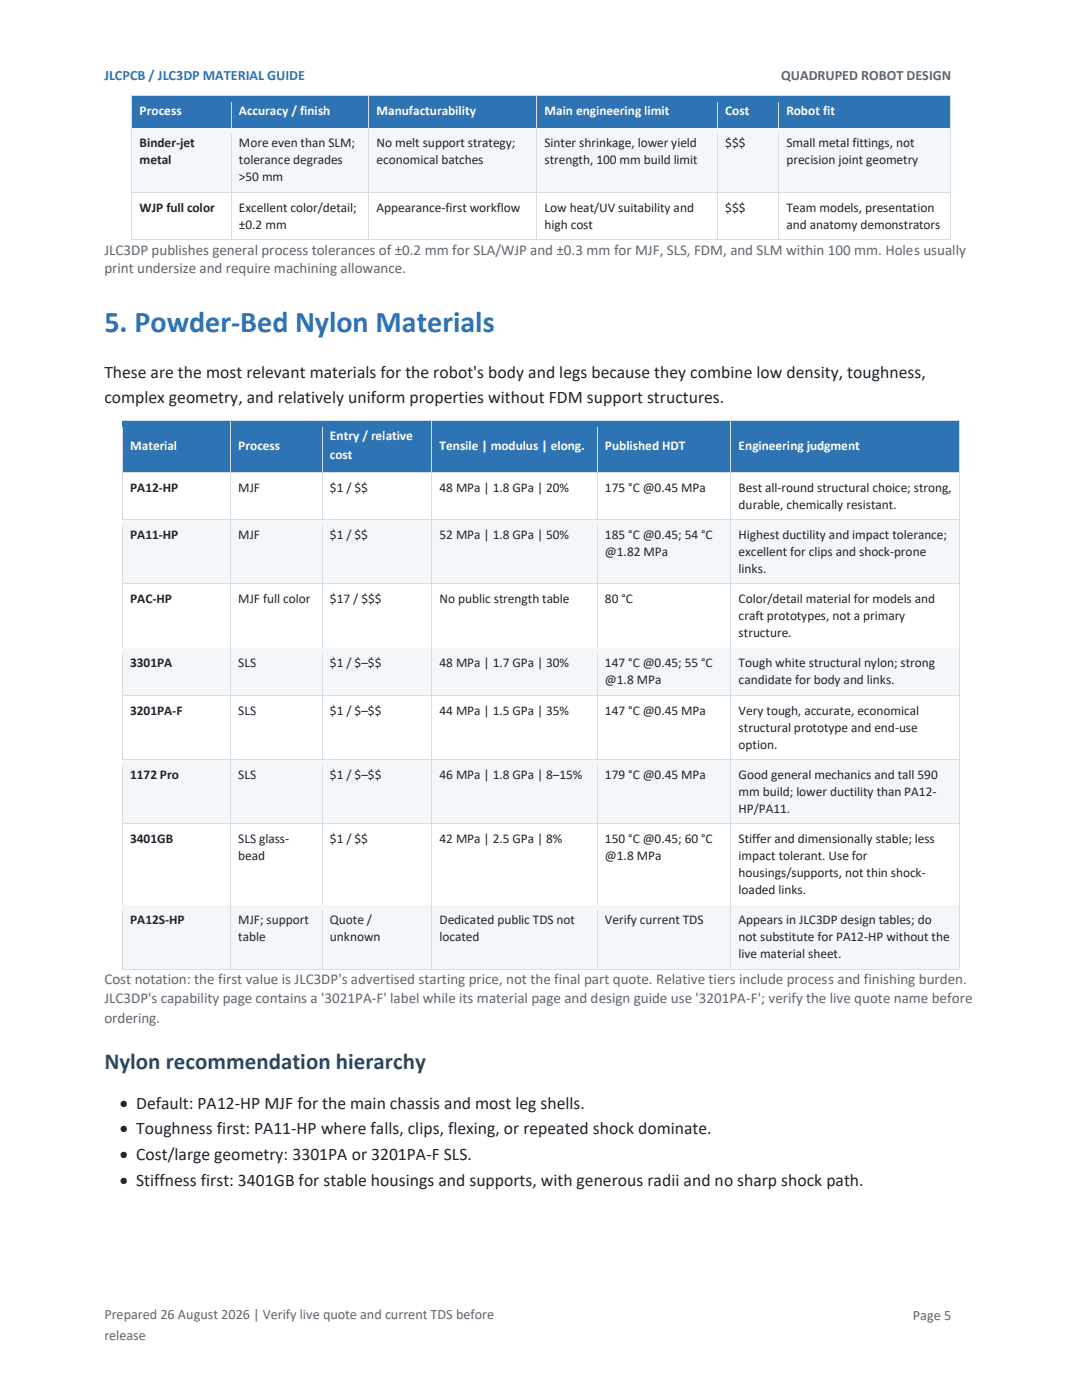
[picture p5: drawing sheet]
<svg xmlns="http://www.w3.org/2000/svg" width="216mm" height="279mm" viewBox="0 0 216 279" stroke-linecap="round" stroke-linejoin="round" font-family="sans-serif">
<defs><g id="words">
<text font-size="6" fill="#2e74b5" x="20.8" y="66.2">5. Powder-Bed Nylon Materials</text>
<text font-size="4.6" fill="#1f4d78" x="20.8" y="213.3">Nylon recommendation hierarchy</text>
<g font-size="3.5" fill="#1f252b">
<text x="20.8" y="75.4">These are the most relevant materials for the robot's body and legs because they combine low density, toughness,</text>
<text x="20.8" y="80.4">complex geometry, and relatively uniform properties without FDM support structures.</text>
<text x="23.9" y="221.2">• Default: PA12-HP MJF for the main chassis and most leg shells.</text>
<text x="23.9" y="226.3">• Toughness first: PA11-HP where falls, clips, flexing, or repeated shock dominate.</text>
<text x="23.9" y="231.5">• Cost/large geometry: 3301PA or 3201PA-F SLS.</text>
<text x="23.9" y="236.6">• Stiffness first: 3401GB for stable housings and supports, with generous radii and no sharp shock path.</text>
</g>
<g font-size="3" fill="#5c6770">
<text x="20.8" y="50.8">JLC3DP publishes general process tolerances of ±0.2 mm for SLA/WJP and ±0.3 mm for MJF, SLS, FDM, and SLM within 100 mm. Holes usually</text>
<text x="20.8" y="54.6">print undersize and require machining allowance.</text>
<text x="20.8" y="196.4">Cost notation: the first value is JLC3DP's advertised starting price, not the final part quote. Relative tiers include process and finishing burden.</text>
<text x="20.8" y="200.3">JLC3DP's capability page contains a '3021PA-F' label while its material page and design guide use '3201PA-F'; verify the live quote name before</text>
<text x="20.8" y="204.1">ordering.</text>
</g>
<text font-size="2.8" fill="#2e74b5" x="20.8" y="15.9">JLCPCB / JLC3DP MATERIAL GUIDE</text>
<g font-size="2.8" fill="#5c6770">
<text x="155.9" y="15.9">QUADRUPED ROBOT DESIGN</text>
<text x="20.8" y="263.3">Prepared 26 August 2026 | Verify live quote and current TDS before</text>
<text x="182.2" y="263.3">Page 5</text>
<text x="20.8" y="267.4">release</text>
</g>
<g font-size="2.7" fill="#fff">
<text x="27.9" y="23">Process</text>
<text x="47.7" y="23">Accuracy / finish</text>
<text x="75.1" y="23">Manufacturability</text>
<text x="108.6" y="23">Main engineering limit</text>
<text x="144.7" y="23">Cost</text>
<text x="156.9" y="23">Robot fit</text>
<text x="26" y="89.8">Material</text>
<text x="47.5" y="89.8">Process</text>
<text x="65.8" y="87.9">Entry / relative</text>
<text x="87.7" y="89.8">Tensile | modulus | elong.</text>
<text x="120.7" y="89.8">Published HDT</text>
<text x="147.4" y="89.8">Engineering judgment</text>
<text x="65.8" y="91.7">cost</text>
</g>
<g font-size="2.7" fill="#1f252b">
<text x="27.9" y="29.4">Binder-jet</text>
<text x="47.7" y="29.4">More even than SLM;</text>
<text x="75.1" y="29.4">No melt support strategy;</text>
<text x="108.6" y="29.4">Sinter shrinkage, lower yield</text>
<text x="144.7" y="29.4">$$$</text>
<text x="156.9" y="29.4">Small metal fittings, not</text>
<text x="27.9" y="32.8">metal</text>
<text x="47.7" y="32.8">tolerance degrades</text>
<text x="75.1" y="32.8">economical batches</text>
<text x="108.6" y="32.8">strength, 100 mm build limit</text>
<text x="156.9" y="32.8">precision joint geometry</text>
<text x="47.7" y="36.2">&gt;50 mm</text>
<text x="27.9" y="42.3">WJP full color</text>
<text x="47.7" y="42.3">Excellent color/detail;</text>
<text x="47.7" y="45.6">±0.2 mm</text>
<text x="75.1" y="42.3">Appearance-first workflow</text>
<text x="108.6" y="42.3">Low heat/UV suitability and</text>
<text x="108.6" y="45.6">high cost</text>
<text x="144.7" y="42.3">$$$</text>
<text x="156.9" y="42.3">Team models, presentation</text>
<text x="156.9" y="45.6">and anatomy demonstrators</text>
<text x="26" y="98.1">PA12-HP</text>
<text x="47.5" y="98.1">MJF</text>
<text x="65.8" y="98.1">$1 / $$</text>
<text x="87.7" y="98.1">48 MPa | 1.8 GPa | 20%</text>
<text x="120.7" y="98.1">175 °C @0.45 MPa</text>
<text x="147.4" y="98.1">Best all-round structural choice; strong,</text>
<text x="147.4" y="101.5">durable, chemically resistant.</text>
<text x="26" y="107.5">PA11-HP</text>
<text x="47.5" y="107.5">MJF</text>
<text x="65.8" y="107.5">$1 / $$</text>
<text x="87.7" y="107.5">52 MPa | 1.8 GPa | 50%</text>
<text x="120.7" y="107.5">185 °C @0.45; 54 °C</text>
<text x="147.4" y="107.5">Highest ductility and impact tolerance;</text>
<text x="120.7" y="111">@1.82 MPa</text>
<text x="147.4" y="111">excellent for clips and shock-prone</text>
<text x="147.4" y="114.4">links.</text>
<text x="26" y="120.4">PAC-HP</text>
<text x="47.5" y="120.4">MJF full color</text>
<text x="65.8" y="120.4">$17 / $$$</text>
<text x="87.7" y="120.4">No public strength table</text>
<text x="120.7" y="120.4">80 °C</text>
<text x="147.4" y="120.4">Color/detail material for models and</text>
<text x="147.4" y="123.8">craft prototypes, not a primary</text>
<text x="147.4" y="127.1">structure.</text>
<text x="26" y="133.2">3301PA</text>
<text x="47.5" y="133.2">SLS</text>
<text x="65.8" y="133.2">$1 / $–$$</text>
<text x="87.7" y="133.2">48 MPa | 1.7 GPa | 30%</text>
<text x="120.7" y="133.2">147 °C @0.45; 55 °C</text>
<text x="120.7" y="136.6">@1.8 MPa</text>
<text x="147.4" y="133.2">Tough white structural nylon; strong</text>
<text x="147.4" y="136.6">candidate for body and links.</text>
<text x="26" y="142.6">3201PA-F</text>
<text x="47.5" y="142.6">SLS</text>
<text x="65.8" y="142.6">$1 / $–$$</text>
<text x="87.7" y="142.6">44 MPa | 1.5 GPa | 35%</text>
<text x="120.7" y="142.6">147 °C @0.45 MPa</text>
<text x="147.4" y="142.6">Very tough, accurate, economical</text>
<text x="147.4" y="146">structural prototype and end-use</text>
<text x="147.4" y="149.4">option.</text>
<text x="26" y="155.5">1172 Pro</text>
<text x="47.5" y="155.5">SLS</text>
<text x="65.8" y="155.5">$1 / $–$$</text>
<text x="87.7" y="155.5">46 MPa | 1.8 GPa | 8–15%</text>
<text x="120.7" y="155.5">179 °C @0.45 MPa</text>
<text x="147.4" y="155.5">Good general mechanics and tall 590</text>
<text x="147.4" y="158.9">mm build; lower ductility than PA12-</text>
<text x="147.4" y="162.2">HP/PA11.</text>
<text x="26" y="168.3">3401GB</text>
<text x="47.5" y="168.3">SLS glass-</text>
<text x="47.5" y="171.7">bead</text>
<text x="65.8" y="168.3">$1 / $$</text>
<text x="87.7" y="168.3">42 MPa | 2.5 GPa | 8%</text>
<text x="120.7" y="168.3">150 °C @0.45; 60 °C</text>
<text x="120.7" y="171.7">@1.8 MPa</text>
<text x="147.4" y="168.3">Stiffer and dimensionally stable; less</text>
<text x="147.4" y="171.7">impact tolerant. Use for</text>
<text x="147.4" y="175.1">housings/supports, not thin shock-</text>
<text x="147.4" y="178.5">loaded links.</text>
<text x="26" y="184.5">PA12S-HP</text>
<text x="47.5" y="184.5">MJF; support</text>
<text x="65.8" y="184.5">Quote /</text>
<text x="87.7" y="184.5">Dedicated public TDS not</text>
<text x="120.7" y="184.5">Verify current TDS</text>
<text x="147.4" y="184.5">Appears in JLC3DP design tables; do</text>
<text x="47.5" y="187.9">table</text>
<text x="65.8" y="187.9">unknown</text>
<text x="87.7" y="187.9">located</text>
<text x="147.4" y="187.9">not substitute for PA12-HP without the</text>
<text x="147.4" y="191.3">live material sheet.</text>
</g>
</g></defs>
<g fill="#2e74b5">
<path d="M26.4 19.2h19.6v6.3h-19.6z" fill-rule="evenodd"/>
<path d="M27.9 20.4h16.6v3.9h-16.6z" fill-rule="evenodd"/>
<path d="M46.2 19.2h27.3v6.3h-27.3z" fill-rule="evenodd"/>
<path d="M47.7 20.4h24.2v3.9h-24.2z" fill-rule="evenodd"/>
<path d="M73.6 19.2h33.4v6.3h-33.4z" fill-rule="evenodd"/>
<path d="M75.1 20.4h30.4v3.9h-30.4z" fill-rule="evenodd"/>
<path d="M107.2 19.2h35.9v6.3h-35.9z" fill-rule="evenodd"/>
<path d="M108.6 20.4h32.9v3.9h-32.9z" fill-rule="evenodd"/>
<path d="M143.2 19.2h12.1v6.3h-12.1z" fill-rule="evenodd"/>
<path d="M144.7 20.4h9v3.9h-9z" fill-rule="evenodd"/>
<path d="M155.4 19.2h34.2v6.3h-34.2z" fill-rule="evenodd"/>
<path d="M156.9 20.4h31.1v3.9h-31.1z" fill-rule="evenodd"/>
</g>
<g fill="#d5dce2">
<path d="M26.2 19h.2v1.4h-.2z" fill-rule="evenodd"/>
<path d="M26.2 19h.2v.2h-.2z" fill-rule="evenodd"/>
</g>
<path d="M26.4 19.1h19.6" fill="none" stroke="#d5dce2" stroke-width=".2"/>
<path d="M26.4 19.2h19.6v1.2h-19.6z" fill-rule="evenodd" fill="#2e74b5"/>
<g fill="#d5dce2">
<path d="M46 19.2h.2v1.2h-.2z" fill-rule="evenodd"/>
<path d="M46 19h.2v.2h-.2z" fill-rule="evenodd"/>
</g>
<path d="M46.2 19.1h27.3" fill="none" stroke="#d5dce2" stroke-width=".2"/>
<path d="M46.2 19.2h27.3v1.2h-27.3z" fill-rule="evenodd" fill="#2e74b5"/>
<g fill="#d5dce2">
<path d="M73.5 19.2h.1v1.2h-.1z" fill-rule="evenodd"/>
<path d="M73.5 19h.1v.2h-.1z" fill-rule="evenodd"/>
</g>
<path d="M73.6 19.1h33.4" fill="none" stroke="#d5dce2" stroke-width=".2"/>
<path d="M73.6 19.2h33.4v1.2h-33.4z" fill-rule="evenodd" fill="#2e74b5"/>
<g fill="#d5dce2">
<path d="M107 19.2h.2v1.2h-.2z" fill-rule="evenodd"/>
<path d="M107 19h.2v.2h-.2z" fill-rule="evenodd"/>
</g>
<path d="M107.2 19.1h35.9" fill="none" stroke="#d5dce2" stroke-width=".2"/>
<path d="M107.2 19.2h35.9v1.2h-35.9z" fill-rule="evenodd" fill="#2e74b5"/>
<g fill="#d5dce2">
<path d="M143.1 19.2h.1v1.2h-.1z" fill-rule="evenodd"/>
<path d="M143.1 19h.1v.2h-.1z" fill-rule="evenodd"/>
</g>
<path d="M143.2 19.1h12.1" fill="none" stroke="#d5dce2" stroke-width=".2"/>
<path d="M143.2 19.2h12.1v1.2h-12.1z" fill-rule="evenodd" fill="#2e74b5"/>
<g fill="#d5dce2">
<path d="M155.3 19.2h.1v1.2h-.1z" fill-rule="evenodd"/>
<path d="M155.3 19h.1v.2h-.1z" fill-rule="evenodd"/>
</g>
<path d="M155.4 19.1h34.2" fill="none" stroke="#d5dce2" stroke-width=".2"/>
<path d="M155.4 19.2h34.2v1.2h-34.2z" fill-rule="evenodd" fill="#2e74b5"/>
<g fill="#d5dce2">
<path d="M189.6 19h.1v1.4h-.1z" fill-rule="evenodd"/>
<path d="M189.6 19h.1v.2h-.1z" fill-rule="evenodd"/>
</g>
<path d="M26.3 24.3h19.8v1.2h-19.8z" fill-rule="evenodd" fill="#2e74b5"/>
<path d="M26.3 20.4v5.1" fill="none" stroke="#d5dce2" stroke-width=".2"/>
<path d="M46.1 24.3h27.4v1.2h-27.4z" fill-rule="evenodd" fill="#2e74b5"/>
<path d="M46.1 20.4v5.1" fill="none" stroke="#d5dce2" stroke-width=".2"/>
<path d="M73.6 24.3h33.5v1.2h-33.5z" fill-rule="evenodd" fill="#2e74b5"/>
<path d="M73.6 20.4v5.1" fill="none" stroke="#d5dce2" stroke-width=".2"/>
<path d="M107.1 24.3h36.1v1.2h-36.1z" fill-rule="evenodd" fill="#2e74b5"/>
<path d="M107.1 20.4v5.1" fill="none" stroke="#d5dce2" stroke-width=".2"/>
<path d="M143.2 24.3h12.1v1.2h-12.1z" fill-rule="evenodd" fill="#2e74b5"/>
<path d="M143.2 20.4v5.1" fill="none" stroke="#d5dce2" stroke-width=".2"/>
<path d="M155.3 24.3h34.3v1.2h-34.3z" fill-rule="evenodd" fill="#2e74b5"/>
<path d="M155.3 20.4v5.1M189.6 20.4v5.1" fill="none" stroke="#d5dce2" stroke-width=".2"/>
<g fill="#f3f7fa">
<path d="M26.4 25.7h19.6v12.6h-19.6z" fill-rule="evenodd"/>
<path d="M27.9 26.9h16.6v3.4h-16.6z" fill-rule="evenodd"/>
<path d="M27.9 30.3h16.6v3.4h-16.6z" fill-rule="evenodd"/>
<path d="M46.2 25.7h27.3v12.6h-27.3z" fill-rule="evenodd"/>
<path d="M47.7 26.9h24.2v3.4h-24.2z" fill-rule="evenodd"/>
<path d="M47.7 30.3h24.2v3.4h-24.2z" fill-rule="evenodd"/>
<path d="M47.7 33.7h24.2v3.3h-24.2z" fill-rule="evenodd"/>
<path d="M73.6 25.7h33.4v12.6h-33.4z" fill-rule="evenodd"/>
<path d="M75.1 26.9h30.4v3.4h-30.4z" fill-rule="evenodd"/>
<path d="M75.1 30.3h30.4v3.4h-30.4z" fill-rule="evenodd"/>
<path d="M107.2 25.7h35.9v12.6h-35.9z" fill-rule="evenodd"/>
<path d="M108.6 26.9h32.9v3.4h-32.9z" fill-rule="evenodd"/>
<path d="M108.6 30.3h32.9v3.4h-32.9z" fill-rule="evenodd"/>
<path d="M143.2 25.7h12.1v12.6h-12.1z" fill-rule="evenodd"/>
<path d="M144.7 26.9h9v3.4h-9z" fill-rule="evenodd"/>
<path d="M155.4 25.7h34.2v12.6h-34.2z" fill-rule="evenodd"/>
<path d="M156.9 26.9h31.1v3.4h-31.1z" fill-rule="evenodd"/>
<path d="M156.9 30.3h31.1v3.4h-31.1z" fill-rule="evenodd"/>
</g>
<path d="M26.2 25.5h.2v1.4h-.2z" fill-rule="evenodd" fill="#d5dce2"/>
<path d="M26.4 25.6h19.6" fill="none" stroke="#d5dce2" stroke-width=".2"/>
<path d="M26.4 25.7h19.6v1.2h-19.6z" fill-rule="evenodd" fill="#f3f7fa"/>
<path d="M46 25.5h.2v1.4h-.2z" fill-rule="evenodd" fill="#d5dce2"/>
<path d="M46.2 25.6h27.3" fill="none" stroke="#d5dce2" stroke-width=".2"/>
<path d="M46.2 25.7h27.3v1.2h-27.3z" fill-rule="evenodd" fill="#f3f7fa"/>
<path d="M73.5 25.5h.1v1.4h-.1z" fill-rule="evenodd" fill="#d5dce2"/>
<path d="M73.6 25.6h33.4" fill="none" stroke="#d5dce2" stroke-width=".2"/>
<path d="M73.6 25.7h33.4v1.2h-33.4z" fill-rule="evenodd" fill="#f3f7fa"/>
<path d="M107 25.5h.2v1.4h-.2z" fill-rule="evenodd" fill="#d5dce2"/>
<path d="M107.2 25.6h35.9" fill="none" stroke="#d5dce2" stroke-width=".2"/>
<path d="M107.2 25.7h35.9v1.2h-35.9z" fill-rule="evenodd" fill="#f3f7fa"/>
<path d="M143.1 25.5h.1v1.4h-.1z" fill-rule="evenodd" fill="#d5dce2"/>
<path d="M143.2 25.6h12.1" fill="none" stroke="#d5dce2" stroke-width=".2"/>
<path d="M143.2 25.7h12.1v1.2h-12.1z" fill-rule="evenodd" fill="#f3f7fa"/>
<path d="M155.3 25.5h.1v1.4h-.1z" fill-rule="evenodd" fill="#d5dce2"/>
<path d="M155.4 25.6h34.2" fill="none" stroke="#d5dce2" stroke-width=".2"/>
<path d="M155.4 25.7h34.2v1.2h-34.2z" fill-rule="evenodd" fill="#f3f7fa"/>
<path d="M189.6 25.5h.1v1.4h-.1z" fill-rule="evenodd" fill="#d5dce2"/>
<path d="M26.3 37.1h19.8v1.2h-19.8z" fill-rule="evenodd" fill="#f3f7fa"/>
<path d="M26.3 26.9v11.4" fill="none" stroke="#d5dce2" stroke-width=".2"/>
<path d="M46.1 37.1h27.4v1.2h-27.4z" fill-rule="evenodd" fill="#f3f7fa"/>
<path d="M46.1 26.9v11.4" fill="none" stroke="#d5dce2" stroke-width=".2"/>
<path d="M73.6 37.1h33.5v1.2h-33.5z" fill-rule="evenodd" fill="#f3f7fa"/>
<path d="M73.6 26.9v11.4" fill="none" stroke="#d5dce2" stroke-width=".2"/>
<path d="M107.1 37.1h36.1v1.2h-36.1z" fill-rule="evenodd" fill="#f3f7fa"/>
<path d="M107.1 26.9v11.4" fill="none" stroke="#d5dce2" stroke-width=".2"/>
<path d="M143.2 37.1h12.1v1.2h-12.1z" fill-rule="evenodd" fill="#f3f7fa"/>
<path d="M143.2 26.9v11.4" fill="none" stroke="#d5dce2" stroke-width=".2"/>
<path d="M155.3 37.1h34.3v1.2h-34.3z" fill-rule="evenodd" fill="#f3f7fa"/>
<path d="M155.3 26.9v11.4M189.6 26.9v11.4" fill="none" stroke="#d5dce2" stroke-width=".2"/>
<path d="M26.2 38.3h.2v1.4h-.2z" fill-rule="evenodd" fill="#d5dce2"/>
<path d="M26.4 38.4h19.6" fill="none" stroke="#d5dce2" stroke-width=".2"/>
<path d="M46 38.3h.2v1.4h-.2z" fill-rule="evenodd" fill="#d5dce2"/>
<path d="M46.2 38.4h27.3" fill="none" stroke="#d5dce2" stroke-width=".2"/>
<path d="M73.5 38.3h.1v1.4h-.1z" fill-rule="evenodd" fill="#d5dce2"/>
<path d="M73.6 38.4h33.4" fill="none" stroke="#d5dce2" stroke-width=".2"/>
<path d="M107 38.3h.2v1.4h-.2z" fill-rule="evenodd" fill="#d5dce2"/>
<path d="M107.2 38.4h35.9" fill="none" stroke="#d5dce2" stroke-width=".2"/>
<path d="M143.1 38.3h.1v1.4h-.1z" fill-rule="evenodd" fill="#d5dce2"/>
<path d="M143.2 38.4h12.1" fill="none" stroke="#d5dce2" stroke-width=".2"/>
<path d="M155.3 38.3h.1v1.4h-.1z" fill-rule="evenodd" fill="#d5dce2"/>
<path d="M155.4 38.4h34.2" fill="none" stroke="#d5dce2" stroke-width=".2"/>
<path d="M189.6 38.3h.1v1.4h-.1z" fill-rule="evenodd" fill="#d5dce2"/>
<path d="M26.3 39.7v8.1" fill="none" stroke="#d5dce2" stroke-width=".2"/>
<g fill="#d5dce2">
<path d="M26.2 47.8h.2v.1h-.2z" fill-rule="evenodd"/>
<path d="M26.2 47.8h.2v.1h-.2z" fill-rule="evenodd"/>
</g>
<path d="M46.1 39.7v8.1M26.4 47.8h19.6" fill="none" stroke="#d5dce2" stroke-width=".2"/>
<path d="M46 47.8h.2v.1h-.2z" fill-rule="evenodd" fill="#d5dce2"/>
<path d="M73.6 39.7v8.1M46.2 47.8h27.3" fill="none" stroke="#d5dce2" stroke-width=".2"/>
<path d="M73.5 47.8h.1v.1h-.1z" fill-rule="evenodd" fill="#d5dce2"/>
<path d="M107.1 39.7v8.1M73.6 47.8h33.4" fill="none" stroke="#d5dce2" stroke-width=".2"/>
<path d="M107 47.8h.2v.1h-.2z" fill-rule="evenodd" fill="#d5dce2"/>
<path d="M143.2 39.7v8.1M107.2 47.8h35.9" fill="none" stroke="#d5dce2" stroke-width=".2"/>
<path d="M143.1 47.8h.1v.1h-.1z" fill-rule="evenodd" fill="#d5dce2"/>
<path d="M155.3 39.7v8.1M143.2 47.8h12.1" fill="none" stroke="#d5dce2" stroke-width=".2"/>
<path d="M155.3 47.8h.1v.1h-.1z" fill-rule="evenodd" fill="#d5dce2"/>
<path d="M189.6 39.7v8.1M155.4 47.8h34.2" fill="none" stroke="#d5dce2" stroke-width=".2"/>
<g fill="#d5dce2">
<path d="M189.6 47.8h.1v.1h-.1z" fill-rule="evenodd"/>
<path d="M189.6 47.8h.1v.1h-.1z" fill-rule="evenodd"/>
</g>
<g fill="#2e74b5">
<path d="M24.5 84.1h21.4v10.1h-21.4z" fill-rule="evenodd"/>
<path d="M26 87.2h18.4v3.8h-18.4z" fill-rule="evenodd"/>
<path d="M46.1 84.1h18.1v10.1h-18.1z" fill-rule="evenodd"/>
<path d="M47.5 87.2h15.2v3.8h-15.2z" fill-rule="evenodd"/>
<path d="M64.4 84.1h21.6v10.1h-21.6z" fill-rule="evenodd"/>
<path d="M65.8 85.3h18.7v3.8h-18.7z" fill-rule="evenodd"/>
<path d="M65.8 89.1h18.7v3.8h-18.7z" fill-rule="evenodd"/>
<path d="M86.2 84.1h32.9v10.1h-32.9z" fill-rule="evenodd"/>
<path d="M87.7 87.2h29.8v3.8h-29.8z" fill-rule="evenodd"/>
<path d="M119.2 84.1h26.5v10.1h-26.5z" fill-rule="evenodd"/>
<path d="M120.7 87.2h23.5v3.8h-23.5z" fill-rule="evenodd"/>
<path d="M145.9 84.1h45.6v10.1h-45.6z" fill-rule="evenodd"/>
<path d="M147.4 87.2h42.5v3.8h-42.5z" fill-rule="evenodd"/>
</g>
<g fill="#d5dce2">
<path d="M24.3 83.9h.2v1.4h-.2z" fill-rule="evenodd"/>
<path d="M24.3 83.9h.2v.2h-.2z" fill-rule="evenodd"/>
</g>
<path d="M24.5 84h21.4" fill="none" stroke="#d5dce2" stroke-width=".2"/>
<path d="M24.5 84.1h21.4v1.2h-21.4z" fill-rule="evenodd" fill="#2e74b5"/>
<g fill="#d5dce2">
<path d="M45.9 84.1h.2v1.2h-.2z" fill-rule="evenodd"/>
<path d="M45.9 83.9h.2v.2h-.2z" fill-rule="evenodd"/>
</g>
<path d="M46.1 84h18.1" fill="none" stroke="#d5dce2" stroke-width=".2"/>
<path d="M46.1 84.1h18.1v1.2h-18.1z" fill-rule="evenodd" fill="#2e74b5"/>
<g fill="#d5dce2">
<path d="M64.2 84.1h.2v1.2h-.2z" fill-rule="evenodd"/>
<path d="M64.2 83.9h.2v.2h-.2z" fill-rule="evenodd"/>
</g>
<path d="M64.4 84h21.6" fill="none" stroke="#d5dce2" stroke-width=".2"/>
<path d="M64.4 84.1h21.6v1.2h-21.6z" fill-rule="evenodd" fill="#2e74b5"/>
<g fill="#d5dce2">
<path d="M86 84.1h.2v1.2h-.2z" fill-rule="evenodd"/>
<path d="M86 83.9h.2v.2h-.2z" fill-rule="evenodd"/>
</g>
<path d="M86.2 84h32.9" fill="none" stroke="#d5dce2" stroke-width=".2"/>
<path d="M86.2 84.1h32.9v1.2h-32.9z" fill-rule="evenodd" fill="#2e74b5"/>
<g fill="#d5dce2">
<path d="M119.1 84.1h.1v1.2h-.1z" fill-rule="evenodd"/>
<path d="M119.1 83.9h.1v.2h-.1z" fill-rule="evenodd"/>
</g>
<path d="M119.2 84h26.5" fill="none" stroke="#d5dce2" stroke-width=".2"/>
<path d="M119.2 84.1h26.5v1.2h-26.5z" fill-rule="evenodd" fill="#2e74b5"/>
<g fill="#d5dce2">
<path d="M145.7 84.1h.2v1.2h-.2z" fill-rule="evenodd"/>
<path d="M145.7 83.9h.2v.2h-.2z" fill-rule="evenodd"/>
</g>
<path d="M145.9 84h45.6" fill="none" stroke="#d5dce2" stroke-width=".2"/>
<path d="M145.9 84.1h45.6v1.2h-45.6z" fill-rule="evenodd" fill="#2e74b5"/>
<g fill="#d5dce2">
<path d="M191.5 83.9h.1v1.4h-.1z" fill-rule="evenodd"/>
<path d="M191.5 83.9h.1v.2h-.1z" fill-rule="evenodd"/>
</g>
<path d="M24.4 92.9h21.6v1.3h-21.6z" fill-rule="evenodd" fill="#2e74b5"/>
<path d="M24.4 85.3v8.9" fill="none" stroke="#d5dce2" stroke-width=".2"/>
<path d="M46 92.9h18.3v1.3h-18.3z" fill-rule="evenodd" fill="#2e74b5"/>
<path d="M46 85.3v8.9" fill="none" stroke="#d5dce2" stroke-width=".2"/>
<path d="M64.3 92.9h21.8v1.3h-21.8z" fill-rule="evenodd" fill="#2e74b5"/>
<path d="M64.3 85.3v8.9" fill="none" stroke="#d5dce2" stroke-width=".2"/>
<path d="M86.1 92.9h33.1v1.3h-33.1z" fill-rule="evenodd" fill="#2e74b5"/>
<path d="M86.1 85.3v8.9" fill="none" stroke="#d5dce2" stroke-width=".2"/>
<path d="M119.2 92.9h26.6v1.3h-26.6z" fill-rule="evenodd" fill="#2e74b5"/>
<path d="M119.2 85.3v8.9" fill="none" stroke="#d5dce2" stroke-width=".2"/>
<path d="M145.8 92.9h45.7v1.3h-45.7z" fill-rule="evenodd" fill="#2e74b5"/>
<path d="M145.8 85.3v8.9M191.6 85.3v8.9" fill="none" stroke="#d5dce2" stroke-width=".2"/>
<path d="M24.3 94.2h.2v1.4h-.2z" fill-rule="evenodd" fill="#d5dce2"/>
<path d="M24.5 94.3h21.4" fill="none" stroke="#d5dce2" stroke-width=".2"/>
<path d="M45.9 94.2h.2v1.4h-.2z" fill-rule="evenodd" fill="#d5dce2"/>
<path d="M46.1 94.3h18.1" fill="none" stroke="#d5dce2" stroke-width=".2"/>
<path d="M64.2 94.2h.2v1.4h-.2z" fill-rule="evenodd" fill="#d5dce2"/>
<path d="M64.4 94.3h21.6" fill="none" stroke="#d5dce2" stroke-width=".2"/>
<path d="M86 94.2h.2v1.4h-.2z" fill-rule="evenodd" fill="#d5dce2"/>
<path d="M86.2 94.3h32.9" fill="none" stroke="#d5dce2" stroke-width=".2"/>
<path d="M119.1 94.2h.1v1.4h-.1z" fill-rule="evenodd" fill="#d5dce2"/>
<path d="M119.2 94.3h26.5" fill="none" stroke="#d5dce2" stroke-width=".2"/>
<path d="M145.7 94.2h.2v1.4h-.2z" fill-rule="evenodd" fill="#d5dce2"/>
<path d="M145.9 94.3h45.6" fill="none" stroke="#d5dce2" stroke-width=".2"/>
<path d="M191.5 94.2h.1v1.4h-.1z" fill-rule="evenodd" fill="#d5dce2"/>
<path d="M24.4 95.6v8M46 95.6v8M64.3 95.6v8M86.1 95.6v8M119.2 95.6v8M145.8 95.6v8M191.6 95.6v8" fill="none" stroke="#d5dce2" stroke-width=".2"/>
<g fill="#f3f7fa">
<path d="M24.5 103.8h21.4v12.6h-21.4z" fill-rule="evenodd"/>
<path d="M26 105h18.4v3.4h-18.4z" fill-rule="evenodd"/>
<path d="M46.1 103.8h18.1v12.6h-18.1z" fill-rule="evenodd"/>
<path d="M47.5 105h15.2v3.4h-15.2z" fill-rule="evenodd"/>
<path d="M64.4 103.8h21.6v12.6h-21.6z" fill-rule="evenodd"/>
<path d="M65.8 105h18.7v3.4h-18.7z" fill-rule="evenodd"/>
<path d="M86.2 103.8h32.9v12.6h-32.9z" fill-rule="evenodd"/>
<path d="M87.7 105h29.8v3.4h-29.8z" fill-rule="evenodd"/>
<path d="M119.2 103.8h26.5v12.6h-26.5z" fill-rule="evenodd"/>
<path d="M120.7 105h23.5v3.4h-23.5z" fill-rule="evenodd"/>
<path d="M120.7 108.4h23.5v3.4h-23.5z" fill-rule="evenodd"/>
<path d="M145.9 103.8h45.6v12.6h-45.6z" fill-rule="evenodd"/>
<path d="M147.4 105h42.5v3.4h-42.5z" fill-rule="evenodd"/>
<path d="M147.4 108.4h42.5v3.4h-42.5z" fill-rule="evenodd"/>
<path d="M147.4 111.8h42.5v3.4h-42.5z" fill-rule="evenodd"/>
</g>
<path d="M24.3 103.6h.2v1.4h-.2z" fill-rule="evenodd" fill="#d5dce2"/>
<path d="M24.5 103.7h21.4" fill="none" stroke="#d5dce2" stroke-width=".2"/>
<path d="M24.5 103.8h21.4v1.2h-21.4z" fill-rule="evenodd" fill="#f3f7fa"/>
<path d="M45.9 103.6h.2v1.4h-.2z" fill-rule="evenodd" fill="#d5dce2"/>
<path d="M46.1 103.7h18.1" fill="none" stroke="#d5dce2" stroke-width=".2"/>
<path d="M46.1 103.8h18.1v1.2h-18.1z" fill-rule="evenodd" fill="#f3f7fa"/>
<path d="M64.2 103.6h.2v1.4h-.2z" fill-rule="evenodd" fill="#d5dce2"/>
<path d="M64.4 103.7h21.6" fill="none" stroke="#d5dce2" stroke-width=".2"/>
<path d="M64.4 103.8h21.6v1.2h-21.6z" fill-rule="evenodd" fill="#f3f7fa"/>
<path d="M86 103.6h.2v1.4h-.2z" fill-rule="evenodd" fill="#d5dce2"/>
<path d="M86.2 103.7h32.9" fill="none" stroke="#d5dce2" stroke-width=".2"/>
<path d="M86.2 103.8h32.9v1.2h-32.9z" fill-rule="evenodd" fill="#f3f7fa"/>
<path d="M119.1 103.6h.1v1.4h-.1z" fill-rule="evenodd" fill="#d5dce2"/>
<path d="M119.2 103.7h26.5" fill="none" stroke="#d5dce2" stroke-width=".2"/>
<path d="M119.2 103.8h26.5v1.2h-26.5z" fill-rule="evenodd" fill="#f3f7fa"/>
<path d="M145.7 103.6h.2v1.4h-.2z" fill-rule="evenodd" fill="#d5dce2"/>
<path d="M145.9 103.7h45.6" fill="none" stroke="#d5dce2" stroke-width=".2"/>
<path d="M145.9 103.8h45.6v1.2h-45.6z" fill-rule="evenodd" fill="#f3f7fa"/>
<path d="M191.5 103.6h.1v1.4h-.1z" fill-rule="evenodd" fill="#d5dce2"/>
<path d="M24.4 115.2h21.6v1.2h-21.6z" fill-rule="evenodd" fill="#f3f7fa"/>
<path d="M24.4 105v11.4" fill="none" stroke="#d5dce2" stroke-width=".2"/>
<path d="M46 115.2h18.3v1.2h-18.3z" fill-rule="evenodd" fill="#f3f7fa"/>
<path d="M46 105v11.4" fill="none" stroke="#d5dce2" stroke-width=".2"/>
<path d="M64.3 115.2h21.8v1.2h-21.8z" fill-rule="evenodd" fill="#f3f7fa"/>
<path d="M64.3 105v11.4" fill="none" stroke="#d5dce2" stroke-width=".2"/>
<path d="M86.1 115.2h33.1v1.2h-33.1z" fill-rule="evenodd" fill="#f3f7fa"/>
<path d="M86.1 105v11.4" fill="none" stroke="#d5dce2" stroke-width=".2"/>
<path d="M119.2 115.2h26.6v1.2h-26.6z" fill-rule="evenodd" fill="#f3f7fa"/>
<path d="M119.2 105v11.4" fill="none" stroke="#d5dce2" stroke-width=".2"/>
<path d="M145.8 115.2h45.7v1.2h-45.7z" fill-rule="evenodd" fill="#f3f7fa"/>
<path d="M145.8 105v11.4M191.6 105v11.4" fill="none" stroke="#d5dce2" stroke-width=".2"/>
<path d="M24.3 116.4h.2v1.4h-.2z" fill-rule="evenodd" fill="#d5dce2"/>
<path d="M24.5 116.5h21.4" fill="none" stroke="#d5dce2" stroke-width=".2"/>
<path d="M45.9 116.4h.2v1.4h-.2z" fill-rule="evenodd" fill="#d5dce2"/>
<path d="M46.1 116.5h18.1" fill="none" stroke="#d5dce2" stroke-width=".2"/>
<path d="M64.2 116.4h.2v1.4h-.2z" fill-rule="evenodd" fill="#d5dce2"/>
<path d="M64.4 116.5h21.6" fill="none" stroke="#d5dce2" stroke-width=".2"/>
<path d="M86 116.4h.2v1.4h-.2z" fill-rule="evenodd" fill="#d5dce2"/>
<path d="M86.2 116.5h32.9" fill="none" stroke="#d5dce2" stroke-width=".2"/>
<path d="M119.1 116.4h.1v1.4h-.1z" fill-rule="evenodd" fill="#d5dce2"/>
<path d="M119.2 116.5h26.5" fill="none" stroke="#d5dce2" stroke-width=".2"/>
<path d="M145.7 116.4h.2v1.4h-.2z" fill-rule="evenodd" fill="#d5dce2"/>
<path d="M145.9 116.5h45.6" fill="none" stroke="#d5dce2" stroke-width=".2"/>
<path d="M191.5 116.4h.1v1.4h-.1z" fill-rule="evenodd" fill="#d5dce2"/>
<path d="M24.4 117.8v11.5M46 117.8v11.5M64.3 117.8v11.5M86.1 117.8v11.5M119.2 117.8v11.5M145.8 117.8v11.5M191.6 117.8v11.5" fill="none" stroke="#d5dce2" stroke-width=".2"/>
<g fill="#f3f7fa">
<path d="M24.5 129.4h21.4v9.3h-21.4z" fill-rule="evenodd"/>
<path d="M26 130.7h18.4v3.3h-18.4z" fill-rule="evenodd"/>
<path d="M46.1 129.4h18.1v9.3h-18.1z" fill-rule="evenodd"/>
<path d="M47.5 130.7h15.2v3.3h-15.2z" fill-rule="evenodd"/>
<path d="M64.4 129.4h21.6v9.3h-21.6z" fill-rule="evenodd"/>
<path d="M65.8 130.7h18.7v3.3h-18.7z" fill-rule="evenodd"/>
<path d="M86.2 129.4h32.9v9.3h-32.9z" fill-rule="evenodd"/>
<path d="M87.7 130.7h29.8v3.3h-29.8z" fill-rule="evenodd"/>
<path d="M119.2 129.4h26.5v9.3h-26.5z" fill-rule="evenodd"/>
<path d="M120.7 130.7h23.5v3.3h-23.5z" fill-rule="evenodd"/>
<path d="M120.7 134h23.5v3.4h-23.5z" fill-rule="evenodd"/>
<path d="M145.9 129.4h45.6v9.3h-45.6z" fill-rule="evenodd"/>
<path d="M147.4 130.7h42.5v3.3h-42.5z" fill-rule="evenodd"/>
<path d="M147.4 134h42.5v3.4h-42.5z" fill-rule="evenodd"/>
</g>
<path d="M24.3 129.3h.2v1.4h-.2z" fill-rule="evenodd" fill="#d5dce2"/>
<path d="M24.5 129.3h21.4" fill="none" stroke="#d5dce2" stroke-width=".2"/>
<path d="M24.5 129.4h21.4v1.3h-21.4z" fill-rule="evenodd" fill="#f3f7fa"/>
<path d="M45.9 129.3h.2v1.4h-.2z" fill-rule="evenodd" fill="#d5dce2"/>
<path d="M46.1 129.3h18.1" fill="none" stroke="#d5dce2" stroke-width=".2"/>
<path d="M46.1 129.4h18.1v1.3h-18.1z" fill-rule="evenodd" fill="#f3f7fa"/>
<path d="M64.2 129.3h.2v1.4h-.2z" fill-rule="evenodd" fill="#d5dce2"/>
<path d="M64.4 129.3h21.6" fill="none" stroke="#d5dce2" stroke-width=".2"/>
<path d="M64.4 129.4h21.6v1.3h-21.6z" fill-rule="evenodd" fill="#f3f7fa"/>
<path d="M86 129.3h.2v1.4h-.2z" fill-rule="evenodd" fill="#d5dce2"/>
<path d="M86.2 129.3h32.9" fill="none" stroke="#d5dce2" stroke-width=".2"/>
<path d="M86.2 129.4h32.9v1.3h-32.9z" fill-rule="evenodd" fill="#f3f7fa"/>
<path d="M119.1 129.3h.1v1.4h-.1z" fill-rule="evenodd" fill="#d5dce2"/>
<path d="M119.2 129.3h26.5" fill="none" stroke="#d5dce2" stroke-width=".2"/>
<path d="M119.2 129.4h26.5v1.3h-26.5z" fill-rule="evenodd" fill="#f3f7fa"/>
<path d="M145.7 129.3h.2v1.4h-.2z" fill-rule="evenodd" fill="#d5dce2"/>
<path d="M145.9 129.3h45.6" fill="none" stroke="#d5dce2" stroke-width=".2"/>
<path d="M145.9 129.4h45.6v1.3h-45.6z" fill-rule="evenodd" fill="#f3f7fa"/>
<path d="M191.5 129.3h.1v1.4h-.1z" fill-rule="evenodd" fill="#d5dce2"/>
<path d="M24.4 137.4h21.6v1.3h-21.6z" fill-rule="evenodd" fill="#f3f7fa"/>
<path d="M24.4 130.7v8" fill="none" stroke="#d5dce2" stroke-width=".2"/>
<path d="M46 137.4h18.3v1.3h-18.3z" fill-rule="evenodd" fill="#f3f7fa"/>
<path d="M46 130.7v8" fill="none" stroke="#d5dce2" stroke-width=".2"/>
<path d="M64.3 137.4h21.8v1.3h-21.8z" fill-rule="evenodd" fill="#f3f7fa"/>
<path d="M64.3 130.7v8" fill="none" stroke="#d5dce2" stroke-width=".2"/>
<path d="M86.1 137.4h33.1v1.3h-33.1z" fill-rule="evenodd" fill="#f3f7fa"/>
<path d="M86.1 130.7v8" fill="none" stroke="#d5dce2" stroke-width=".2"/>
<path d="M119.2 137.4h26.6v1.3h-26.6z" fill-rule="evenodd" fill="#f3f7fa"/>
<path d="M119.2 130.7v8" fill="none" stroke="#d5dce2" stroke-width=".2"/>
<path d="M145.8 137.4h45.7v1.3h-45.7z" fill-rule="evenodd" fill="#f3f7fa"/>
<path d="M145.8 130.7v8M191.6 130.7v8" fill="none" stroke="#d5dce2" stroke-width=".2"/>
<path d="M24.3 138.7h.2v1.4h-.2z" fill-rule="evenodd" fill="#d5dce2"/>
<path d="M24.5 138.7h21.4" fill="none" stroke="#d5dce2" stroke-width=".2"/>
<path d="M45.9 138.7h.2v1.4h-.2z" fill-rule="evenodd" fill="#d5dce2"/>
<path d="M46.1 138.7h18.1" fill="none" stroke="#d5dce2" stroke-width=".2"/>
<path d="M64.2 138.7h.2v1.4h-.2z" fill-rule="evenodd" fill="#d5dce2"/>
<path d="M64.4 138.7h21.6" fill="none" stroke="#d5dce2" stroke-width=".2"/>
<path d="M86 138.7h.2v1.4h-.2z" fill-rule="evenodd" fill="#d5dce2"/>
<path d="M86.2 138.7h32.9" fill="none" stroke="#d5dce2" stroke-width=".2"/>
<path d="M119.1 138.7h.1v1.4h-.1z" fill-rule="evenodd" fill="#d5dce2"/>
<path d="M119.2 138.7h26.5" fill="none" stroke="#d5dce2" stroke-width=".2"/>
<path d="M145.7 138.7h.2v1.4h-.2z" fill-rule="evenodd" fill="#d5dce2"/>
<path d="M145.9 138.7h45.6" fill="none" stroke="#d5dce2" stroke-width=".2"/>
<path d="M191.5 138.7h.1v1.4h-.1z" fill-rule="evenodd" fill="#d5dce2"/>
<path d="M24.4 140.1v11.4M46 140.1v11.4M64.3 140.1v11.4M86.1 140.1v11.4M119.2 140.1v11.4M145.8 140.1v11.4M191.6 140.1v11.4" fill="none" stroke="#d5dce2" stroke-width=".2"/>
<g fill="#f3f7fa">
<path d="M24.5 151.7h21.4v12.6h-21.4z" fill-rule="evenodd"/>
<path d="M26 152.9h18.4v3.4h-18.4z" fill-rule="evenodd"/>
<path d="M46.1 151.7h18.1v12.6h-18.1z" fill-rule="evenodd"/>
<path d="M47.5 152.9h15.2v3.4h-15.2z" fill-rule="evenodd"/>
<path d="M64.4 151.7h21.6v12.6h-21.6z" fill-rule="evenodd"/>
<path d="M65.8 152.9h18.7v3.4h-18.7z" fill-rule="evenodd"/>
<path d="M86.2 151.7h32.9v12.6h-32.9z" fill-rule="evenodd"/>
<path d="M87.7 152.9h29.8v3.4h-29.8z" fill-rule="evenodd"/>
<path d="M119.2 151.7h26.5v12.6h-26.5z" fill-rule="evenodd"/>
<path d="M120.7 152.9h23.5v3.4h-23.5z" fill-rule="evenodd"/>
<path d="M145.9 151.7h45.6v12.6h-45.6z" fill-rule="evenodd"/>
<path d="M147.4 152.9h42.5v3.4h-42.5z" fill-rule="evenodd"/>
<path d="M147.4 156.3h42.5v3.4h-42.5z" fill-rule="evenodd"/>
<path d="M147.4 159.7h42.5v3.4h-42.5z" fill-rule="evenodd"/>
</g>
<path d="M24.3 151.5h.2v1.4h-.2z" fill-rule="evenodd" fill="#d5dce2"/>
<path d="M24.5 151.6h21.4" fill="none" stroke="#d5dce2" stroke-width=".2"/>
<path d="M24.5 151.7h21.4v1.2h-21.4z" fill-rule="evenodd" fill="#f3f7fa"/>
<path d="M45.9 151.5h.2v1.4h-.2z" fill-rule="evenodd" fill="#d5dce2"/>
<path d="M46.1 151.6h18.1" fill="none" stroke="#d5dce2" stroke-width=".2"/>
<path d="M46.1 151.7h18.1v1.2h-18.1z" fill-rule="evenodd" fill="#f3f7fa"/>
<path d="M64.2 151.5h.2v1.4h-.2z" fill-rule="evenodd" fill="#d5dce2"/>
<path d="M64.4 151.6h21.6" fill="none" stroke="#d5dce2" stroke-width=".2"/>
<path d="M64.4 151.7h21.6v1.2h-21.6z" fill-rule="evenodd" fill="#f3f7fa"/>
<path d="M86 151.5h.2v1.4h-.2z" fill-rule="evenodd" fill="#d5dce2"/>
<path d="M86.2 151.6h32.9" fill="none" stroke="#d5dce2" stroke-width=".2"/>
<path d="M86.2 151.7h32.9v1.2h-32.9z" fill-rule="evenodd" fill="#f3f7fa"/>
<path d="M119.1 151.5h.1v1.4h-.1z" fill-rule="evenodd" fill="#d5dce2"/>
<path d="M119.2 151.6h26.5" fill="none" stroke="#d5dce2" stroke-width=".2"/>
<path d="M119.2 151.7h26.5v1.2h-26.5z" fill-rule="evenodd" fill="#f3f7fa"/>
<path d="M145.7 151.5h.2v1.4h-.2z" fill-rule="evenodd" fill="#d5dce2"/>
<path d="M145.9 151.6h45.6" fill="none" stroke="#d5dce2" stroke-width=".2"/>
<path d="M145.9 151.7h45.6v1.2h-45.6z" fill-rule="evenodd" fill="#f3f7fa"/>
<path d="M191.5 151.5h.1v1.4h-.1z" fill-rule="evenodd" fill="#d5dce2"/>
<path d="M24.4 163.1h21.6v1.2h-21.6z" fill-rule="evenodd" fill="#f3f7fa"/>
<path d="M24.4 152.9v11.4" fill="none" stroke="#d5dce2" stroke-width=".2"/>
<path d="M46 163.1h18.3v1.2h-18.3z" fill-rule="evenodd" fill="#f3f7fa"/>
<path d="M46 152.9v11.4" fill="none" stroke="#d5dce2" stroke-width=".2"/>
<path d="M64.3 163.1h21.8v1.2h-21.8z" fill-rule="evenodd" fill="#f3f7fa"/>
<path d="M64.3 152.9v11.4" fill="none" stroke="#d5dce2" stroke-width=".2"/>
<path d="M86.1 163.1h33.1v1.2h-33.1z" fill-rule="evenodd" fill="#f3f7fa"/>
<path d="M86.1 152.9v11.4" fill="none" stroke="#d5dce2" stroke-width=".2"/>
<path d="M119.2 163.1h26.6v1.2h-26.6z" fill-rule="evenodd" fill="#f3f7fa"/>
<path d="M119.2 152.9v11.4" fill="none" stroke="#d5dce2" stroke-width=".2"/>
<path d="M145.8 163.1h45.7v1.2h-45.7z" fill-rule="evenodd" fill="#f3f7fa"/>
<path d="M145.8 152.9v11.4M191.6 152.9v11.4" fill="none" stroke="#d5dce2" stroke-width=".2"/>
<path d="M24.3 164.3h.2v1.4h-.2z" fill-rule="evenodd" fill="#d5dce2"/>
<path d="M24.5 164.4h21.4" fill="none" stroke="#d5dce2" stroke-width=".2"/>
<path d="M45.9 164.3h.2v1.4h-.2z" fill-rule="evenodd" fill="#d5dce2"/>
<path d="M46.1 164.4h18.1" fill="none" stroke="#d5dce2" stroke-width=".2"/>
<path d="M64.2 164.3h.2v1.4h-.2z" fill-rule="evenodd" fill="#d5dce2"/>
<path d="M64.4 164.4h21.6" fill="none" stroke="#d5dce2" stroke-width=".2"/>
<path d="M86 164.3h.2v1.4h-.2z" fill-rule="evenodd" fill="#d5dce2"/>
<path d="M86.2 164.4h32.9" fill="none" stroke="#d5dce2" stroke-width=".2"/>
<path d="M119.1 164.3h.1v1.4h-.1z" fill-rule="evenodd" fill="#d5dce2"/>
<path d="M119.2 164.4h26.5" fill="none" stroke="#d5dce2" stroke-width=".2"/>
<path d="M145.7 164.3h.2v1.4h-.2z" fill-rule="evenodd" fill="#d5dce2"/>
<path d="M145.9 164.4h45.6" fill="none" stroke="#d5dce2" stroke-width=".2"/>
<path d="M191.5 164.3h.1v1.4h-.1z" fill-rule="evenodd" fill="#d5dce2"/>
<path d="M24.4 165.7v14.8M46 165.7v14.8M64.3 165.7v14.8M86.1 165.7v14.8M119.2 165.7v14.8M145.8 165.7v14.8M191.6 165.7v14.8" fill="none" stroke="#d5dce2" stroke-width=".2"/>
<g fill="#f3f7fa">
<path d="M24.5 180.7h21.4v12.7h-21.4z" fill-rule="evenodd"/>
<path d="M26 181.9h18.4v3.4h-18.4z" fill-rule="evenodd"/>
<path d="M46.1 180.7h18.1v12.7h-18.1z" fill-rule="evenodd"/>
<path d="M47.5 181.9h15.2v3.4h-15.2z" fill-rule="evenodd"/>
<path d="M47.5 185.3h15.2v3.4h-15.2z" fill-rule="evenodd"/>
<path d="M64.4 180.7h21.6v12.7h-21.6z" fill-rule="evenodd"/>
<path d="M65.8 181.9h18.7v3.4h-18.7z" fill-rule="evenodd"/>
<path d="M65.8 185.3h18.7v3.4h-18.7z" fill-rule="evenodd"/>
<path d="M86.2 180.7h32.9v12.7h-32.9z" fill-rule="evenodd"/>
<path d="M87.7 181.9h29.8v3.4h-29.8z" fill-rule="evenodd"/>
<path d="M87.7 185.3h29.8v3.4h-29.8z" fill-rule="evenodd"/>
<path d="M119.2 180.7h26.5v12.7h-26.5z" fill-rule="evenodd"/>
<path d="M120.7 181.9h23.5v3.4h-23.5z" fill-rule="evenodd"/>
<path d="M145.9 180.7h45.6v12.7h-45.6z" fill-rule="evenodd"/>
<path d="M147.4 181.9h42.5v3.4h-42.5z" fill-rule="evenodd"/>
<path d="M147.4 185.3h42.5v3.4h-42.5z" fill-rule="evenodd"/>
<path d="M147.4 188.7h42.5v3.4h-42.5z" fill-rule="evenodd"/>
</g>
<path d="M24.3 180.5h.2v1.4h-.2z" fill-rule="evenodd" fill="#d5dce2"/>
<path d="M24.5 180.6h21.4" fill="none" stroke="#d5dce2" stroke-width=".2"/>
<path d="M24.5 180.7h21.4v1.2h-21.4z" fill-rule="evenodd" fill="#f3f7fa"/>
<path d="M45.9 180.5h.2v1.4h-.2z" fill-rule="evenodd" fill="#d5dce2"/>
<path d="M46.1 180.6h18.1" fill="none" stroke="#d5dce2" stroke-width=".2"/>
<path d="M46.1 180.7h18.1v1.2h-18.1z" fill-rule="evenodd" fill="#f3f7fa"/>
<path d="M64.2 180.5h.2v1.4h-.2z" fill-rule="evenodd" fill="#d5dce2"/>
<path d="M64.4 180.6h21.6" fill="none" stroke="#d5dce2" stroke-width=".2"/>
<path d="M64.4 180.7h21.6v1.2h-21.6z" fill-rule="evenodd" fill="#f3f7fa"/>
<path d="M86 180.5h.2v1.4h-.2z" fill-rule="evenodd" fill="#d5dce2"/>
<path d="M86.2 180.6h32.9" fill="none" stroke="#d5dce2" stroke-width=".2"/>
<path d="M86.2 180.7h32.9v1.2h-32.9z" fill-rule="evenodd" fill="#f3f7fa"/>
<path d="M119.1 180.5h.1v1.4h-.1z" fill-rule="evenodd" fill="#d5dce2"/>
<path d="M119.2 180.6h26.5" fill="none" stroke="#d5dce2" stroke-width=".2"/>
<path d="M119.2 180.7h26.5v1.2h-26.5z" fill-rule="evenodd" fill="#f3f7fa"/>
<path d="M145.7 180.5h.2v1.4h-.2z" fill-rule="evenodd" fill="#d5dce2"/>
<path d="M145.9 180.6h45.6" fill="none" stroke="#d5dce2" stroke-width=".2"/>
<path d="M145.9 180.7h45.6v1.2h-45.6z" fill-rule="evenodd" fill="#f3f7fa"/>
<path d="M191.5 180.5h.1v1.4h-.1z" fill-rule="evenodd" fill="#d5dce2"/>
<path d="M24.4 192.1h21.6v1.3h-21.6z" fill-rule="evenodd" fill="#f3f7fa"/>
<path d="M24.4 181.9v11.5" fill="none" stroke="#d5dce2" stroke-width=".2"/>
<g fill="#d5dce2">
<path d="M24.3 193.4h.2v.1h-.2z" fill-rule="evenodd"/>
<path d="M24.3 193.4h.2v.1h-.2z" fill-rule="evenodd"/>
</g>
<path d="M24.5 193.4h21.4" fill="none" stroke="#d5dce2" stroke-width=".2"/>
<path d="M46 192.1h18.3v1.3h-18.3z" fill-rule="evenodd" fill="#f3f7fa"/>
<path d="M46 181.9v11.5" fill="none" stroke="#d5dce2" stroke-width=".2"/>
<path d="M45.9 193.4h.2v.1h-.2z" fill-rule="evenodd" fill="#d5dce2"/>
<path d="M46.1 193.4h18.1" fill="none" stroke="#d5dce2" stroke-width=".2"/>
<path d="M64.3 192.1h21.8v1.3h-21.8z" fill-rule="evenodd" fill="#f3f7fa"/>
<path d="M64.3 181.9v11.5" fill="none" stroke="#d5dce2" stroke-width=".2"/>
<path d="M64.2 193.4h.2v.1h-.2z" fill-rule="evenodd" fill="#d5dce2"/>
<path d="M64.4 193.4h21.6" fill="none" stroke="#d5dce2" stroke-width=".2"/>
<path d="M86.1 192.1h33.1v1.3h-33.1z" fill-rule="evenodd" fill="#f3f7fa"/>
<path d="M86.1 181.9v11.5" fill="none" stroke="#d5dce2" stroke-width=".2"/>
<path d="M86 193.4h.2v.1h-.2z" fill-rule="evenodd" fill="#d5dce2"/>
<path d="M86.2 193.4h32.9" fill="none" stroke="#d5dce2" stroke-width=".2"/>
<path d="M119.2 192.1h26.6v1.3h-26.6z" fill-rule="evenodd" fill="#f3f7fa"/>
<path d="M119.2 181.9v11.5" fill="none" stroke="#d5dce2" stroke-width=".2"/>
<path d="M119.1 193.4h.1v.1h-.1z" fill-rule="evenodd" fill="#d5dce2"/>
<path d="M119.2 193.4h26.5" fill="none" stroke="#d5dce2" stroke-width=".2"/>
<path d="M145.8 192.1h45.7v1.3h-45.7z" fill-rule="evenodd" fill="#f3f7fa"/>
<path d="M145.8 181.9v11.5" fill="none" stroke="#d5dce2" stroke-width=".2"/>
<path d="M145.7 193.4h.2v.1h-.2z" fill-rule="evenodd" fill="#d5dce2"/>
<path d="M145.9 193.4h45.6M191.6 181.9v11.5" fill="none" stroke="#d5dce2" stroke-width=".2"/>
<g fill="#d5dce2">
<path d="M191.5 193.4h.1v.1h-.1z" fill-rule="evenodd"/>
<path d="M191.5 193.4h.1v.1h-.1z" fill-rule="evenodd"/>
</g>
<use href="#words"/>
</svg>
